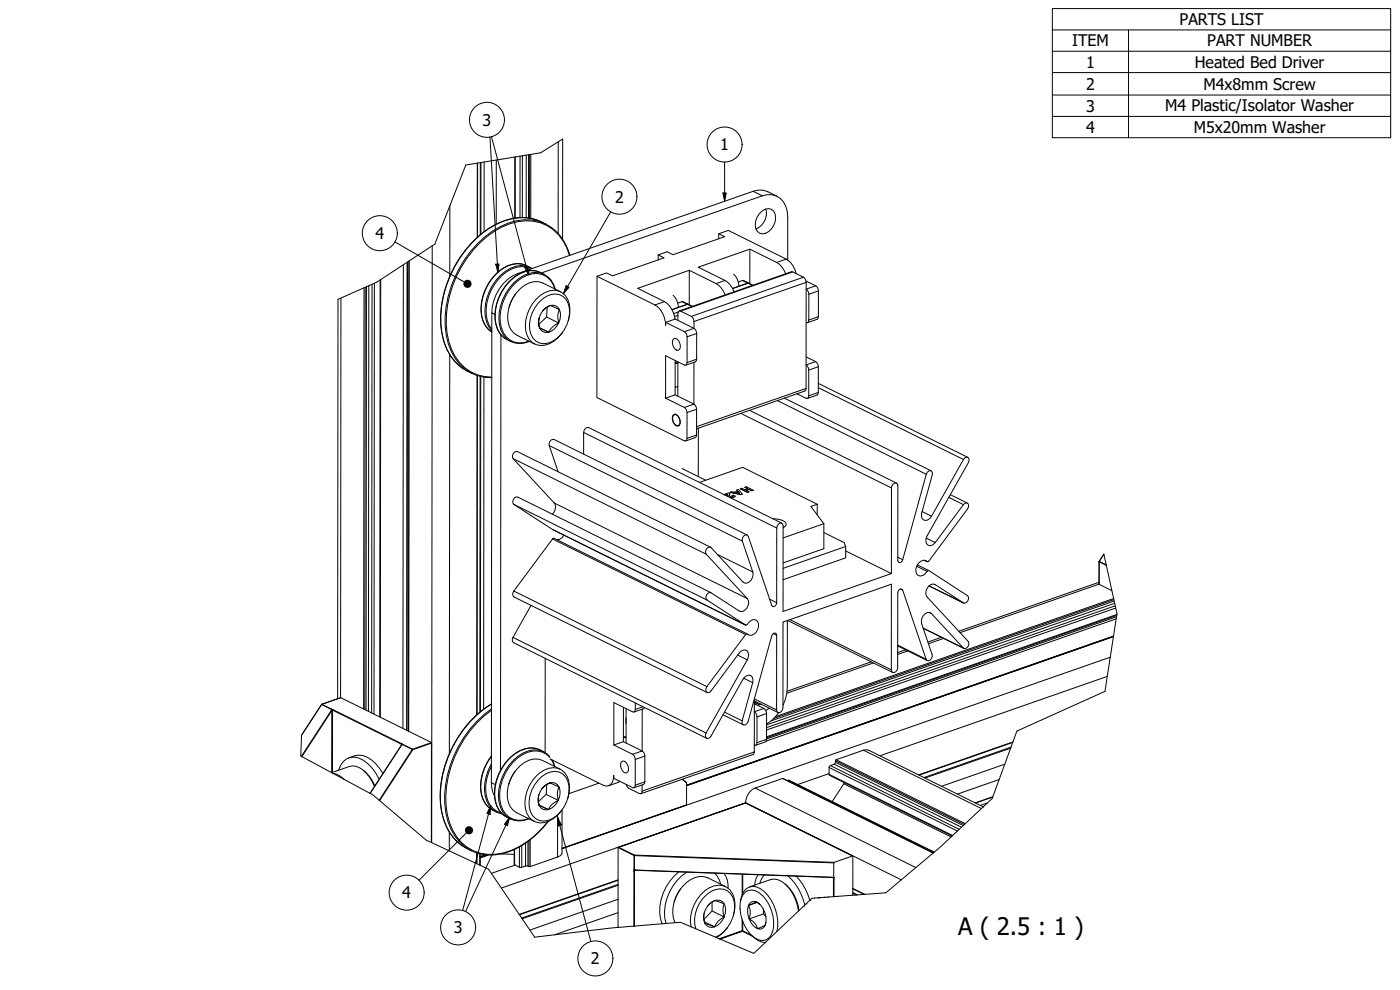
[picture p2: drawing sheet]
<svg xmlns="http://www.w3.org/2000/svg" width="420mm" height="297mm" viewBox="0 0 420 297" stroke-linecap="round" stroke-linejoin="round" font-family="sans-serif">
<defs><g id="words">
<text font-size="7.2" x="287.5" y="280.4">A ( 2.5 : 1 )</text>
<g font-size="4.8">
<text x="354" y="7.5">PARTS LIST</text>
<text x="321.7" y="13.9">ITEM</text>
<text x="362.3" y="13.9">PART NUMBER</text>
<text x="325.9" y="20.3">1</text>
<text x="358.6" y="20.4">Heated Bed Driver</text>
<text x="325.9" y="26.9">2</text>
<text x="361.2" y="26.9">M4x8mm Screw</text>
<text x="325.9" y="33.5">3</text>
<text x="349.7" y="33.2">M4 Plastic/Isolator Washer</text>
<text x="144.8" y="37.7">3</text>
<text x="325.9" y="39.9">4</text>
<text x="358.3" y="39.9">M5x20mm Washer</text>
<text x="216.1" y="45.1">1</text>
<text x="184.6" y="60.8">2</text>
<text x="112.7" y="71.7">4</text>
<text x="120.7" y="269.6">4</text>
<text x="136.2" y="280">3</text>
<text x="177.4" y="289.4">2</text>
</g>
</g></defs>
<!-- layer: Break Line (ISO) -->
<path d="M168.9 41.7l-6.6 4.1-22.5 3.7-9.3 23.7-17.4 11.4-11.7 5.2M333.7 177.2l1.5 7-3.6 23.2-26.4 12-7.4 20.2-15.5 14.5-16.4 13.8-10 .7M99.5 231.8l11.6 6.2M129.5 252.8l17.1 8 13.9 20.4 25-2.9M198.7 277.2l5.5-.5 10.8 4.6M243 270.1l-13.3 12.7" fill="none" stroke="#000" stroke-width=".3"/>
<!-- layer: Visible (ISO) -->
<g fill="none" stroke="#000" stroke-width=".3">
<path d="M143.3 48.9v22.2M144.3 48.8v21.5M154.5 47.1v18.3M168.9 41.7l-.1 30M233.2 58.9a7.7 7.7 0 0 0-7.2-1.5l-70.7 24.7a13 13 0 0 0-7.7 11.8l-.1 140.9 .4 2.9 .5 1.2M122.2 78.7l-.2 140.4M122.7 78.3l-.1 141.1M171 76.6a15.2 15.2 0 0 0-22.9-8.9 33.1 33.1 0 0 0-15.6 31.6 15.2 15.2 0 0 0 15.1 14M197.5 76.5l1.8 .9-15.5 5.4-1.8-.9-2.8 1M215.7 71.6v-1.5l2.9-1 17.4 8.6a6.4 6.4 0 0 1 3 4.4M215.7 70.1l1.8 .9-15.5 5.4-1.8-.9-2.7 1v1.5M225 74.8v10.3"/>
<path d="M227.9 64.1a2.8 2.8 0 0 1 4.3-.7 4.7 4.7 0 0 1-3.4 6.8 2.4 2.4 0 0 1-2.1-2.8l.5-2.3zM229.8 62.7a5.1 5.1 0 0 1-2.9 6M236.4 78v-12.8a5.9 5.9 0 0 0-6.1-6.8l-1.5 .4-66.3 23.1M101.4 89.8l-.1 119.9M114.3 83.9l-.2 131.3M154.7 88.2l-.8 1.3-1.1 2.6M159.7 80.6a7.8 7.8 0 0 0-10.5 1.2 14.2 14.2 0 0 0-4.1 14.8l1.3 2 1.2 1M161.5 91a5.7 5.7 0 0 1 7.5-2 7.1 7.1 0 0 1 1.2 8.4 8.5 8.5 0 0 1-7 5.7 4.8 4.8 0 0 1-4.3-5.8 11 11 0 0 1 2.6-6.3zM161.9 98.3l2.8 1.4M161.9 98.4l2.8 1.3a2.25 2.25 0 0 1-2.8-1.3zM162.8 93.5l.9-1 1.5-.8 2.7 1.2a5.4 5.4 0 0 0-.2 4 5.4 5.4 0 0 0-3 2.8 5.4 5.4 0 0 0 3.2-6.8 2.61 2.61 0 0 0-4.4-.3 5.4 5.4 0 0 0-1.6 5.8l-.2-1.7 .1-1.4M164 95.1l3.7 1.8"/>
<path d="M164.2 92.2l-.2 2.9-2.3 2.2M166.7 86.8a7.5 7.5 0 0 0-12.7-3.4 14.4 14.4 0 0 0-4.9 14.8 7.4 7.4 0 0 0 9.8 4.2M168.2 87.5l-5.3-2.6a6.8 6.8 0 0 0-7.8 2.9 10.5 10.5 0 0 0-1.8 11l.8 1.1 1.1 .7 5.3 2.6M170.5 96.3a8.4 8.4 0 0 0-.9-7.7 5.3 5.3 0 0 0-7.4 0 11.2 11.2 0 0 0-4 12.1 4.7 4.7 0 0 0 6.7 2.4 10.2 10.2 0 0 0 3.9-3.3M199.8 96.7l2.8-1 5.7 2.8M202 88.6a5.1 5.1 0 0 1 1.6 3.6l2.7-.9M203.4 90.9l1.6-.4 1.6 .8h-.3M203.4 96.1l.2-2.5 .3-.3h.4l3.6 2 .4 1.2v2M203.4 94.7l-1 .2M203.5 93.6l-1.3 .5M203.8 93.3l33.7-11.8 3.6 1.7 .7 .9v33l-.3 .2-32.4 11.4M206.3 91.3l1.5 .6"/>
<path d="M206.3 91.3l-4.6 1.6M206.9 81.1l-15.5 5.4 8 4a6.8 6.8 0 0 1 3.2 5.2M208.3 98.5l.7 .9 .1 .7-.1 8.2-3.2 1.3M217.6 88.5a6.2 6.2 0 0 0-2.7-3.4l-8-4v10.3M220.2 82.2a5.1 5.1 0 0 1 1.6 3.7l2.6-.9M221.6 84.6l1.6-.4 1.6 .8h-.4M224.4 85l1.6 .6M224.4 85l-4.6 1.6M235.8 82.1a6.2 6.2 0 0 0-2.7-3.4l-8.1-3.9-15.5 5.4 8.1 3.9a6.2 6.2 0 0 1 2.7 3.5M241.9 84.3l2.9 1.5 .4 .3 .4 1.2-.1 8.2-3.2 1.3M241.9 86.8l.4 .3 .4 1.2v7.7l-.1 .5-.3 .3h-.4M143.3 112.7l-.1 101.7"/>
<path d="M144.3 113l-.1 100.5M150.3 100.4l-.1 130.7M202 101.8l.5-.3a2.35 2.35 0 0 1 1.4 3.4l-.4 .2a2.35 2.35 0 0 1-1.5-3.3zM202.6 118.5l5.7 2.7M202.6 108.2v10.3l-2.9 1 .1-12.8 6 2.9 .4-.8v-7.7l-.4-1.2-.4-.4-5.6-2.8v.9a7.3 7.3 0 0 0-3.2-6.1l-17.4-8.6-.1 36.4 26.7 13 .4-.8-.1-8.3-.7-.9-5.7-2.8M202.6 109l.8 .1M203.4 115.9l-.8 .3M203.4 108.5v10.4M208.3 108.7v12.5M235.4 119.5l44 21.8M241.9 107.1l2.9 1.4 .7 .9 .1 .6-.1 8.3-3.2 1.2M241.9 109.5l.4 .3 .4 1.2-.1 8.3-.3 .2h-.4l-2.7-1.4"/>
<path d="M245.6 115l44.8 22.2M175.2 136.2v-6.4a1.34 1.34 0 0 1 1.5-1.5l57.9 28.7M202 124.5l.4-.2a2.35 2.35 0 0 1 1.5 3.3l-.4 .3a2.35 2.35 0 0 1-1.5-3.4zM202.1 124.6l.4-.2a2.19 2.19 0 0 1 1.3 3.1l-.3 .2a2.19 2.19 0 0 1-1.4-3.1zM202.8 124.3l-.4 .1M203.9 127.6l-.4 .1M208.3 121.2l.7 1 .1 .6-.2 8.2-3.1 1.3M209.6 128.5v14.5M224.9 123.1l44.2 21.9M165.8 154.3a2.67 2.67 0 0 0 .5-3.4l-12.3-13.3a1.39 1.39 0 0 1 0-1.4 1.39 1.39 0 0 1 1.3-.7l57.9 28.7M167.5 141.5l-2.7-7.8a1.42 1.42 0 0 1 1.5-1.8l57.9 28.6M204.7 140.6l7.1 3.5"/>
<path d="M209.9 144.8l13-4.6 22.4 11.1M217.3 148.4l1.5-.6 .2 .1-.1 .9 .2 .2h.7l.1-.1-.2-.2M218.3 148.6h.1M218.4 148.3l-.8 .3 .8-.3 .1 .7-.2-.4M219 147.9l-.1 .7M219.2 147.7l3.1 .7 .4-.1M219.2 147.7l.5-.2 .6 .2 1.1-.4-.2-.3 .4-.1 1.1 1.4-.4 .1zM219.2 147.7h.1M219.7 148.7l.5-.1 .3 .3a1.22 1.22 0 0 1-1.4 .4 1.2 1.2 0 0 0 1.4-.4M219.7 148.7h.1M219.7 148.7l.2 .2M220.1 149.2h.1"/>
<path d="M220.5 148.9h.1M220.8 147.8l.8-.2 .4 .4zM220.9 147.8l.7-.2 .4 .4M221.2 147l.2 .3M221.2 147h.1M222.2 146.7l.4-.2 1 .5 .8-.3-.9-.5 .5-.2 2.1 1.1-.5 .1-.8-.4-.9 .3M222.2 146.7l2.1 1 .5-.1M222.3 148.4h.1M222.7 148.3h.1M223.5 146.2l.9 .5M223.9 147.1l.9 .4M226.1 147.1l-.5 .1-.8-.4-.9 .3"/>
<path d="M231.9 155.6a4.9 4.9 0 0 1 4 1.4v.5l-.9 .9M245.3 151.3l-1.9 .7 3.9 5.1-12.3 4.3M245.3 151.3v3.2M247.2 159.8l6.1 3 .5 1.2-18.8 6.5M247.3 157.1l-.1 7.5-12.2 4.3M285.2 148.4l5.1 2.5M169.3 160.6l-.6 .7-.8 .5-.7 .2M213.3 177.8l-57.9-28.7a1.35 1.35 0 0 0-1.3 .8 1.35 1.35 0 0 0 .1 1.4l11.6 7.6 58 28.7M253.8 165.3l13.7 6.8-32.5 11.4v-25.7l-.1-.6-.4-.3a1.39 1.39 0 0 0-1.4 1.5v22.4a1.05 1.05 0 0 1-1.2 1.2l-7.6-21.4a1.31 1.31 0 0 0-1.3 .4 1.31 1.31 0 0 0-.2 1.4l3.1 9.2a2.61 2.61 0 0 1-2.4 3.4l-.5-.4-9.6-10.3-.4-.2a1.45 1.45 0 0 0-1 2.2l12.3 13.3a2.61 2.61 0 0 1-1.9 3.9l-9-5.6a1.33 1.33 0 0 0-1.4 .6 1.33 1.33 0 0 0 .2 1.5l11.6 7.5M253.8 164v3.4l-18.8 6.5M267.5 172.1v-25.7a1.18 1.18 0 0 1 .6-1.2 1.18 1.18 0 0 1 1.2 0l.1 22.9 .5 .7 .4-.1 .6-.8 7.1-25.6 .7-1 .5-.1 .4 .2 .2 .5v.6l-3.2 11.4a1.47 1.47 0 0 0 .2 1.7 1.47 1.47 0 0 0 1.6 .4l1.2-1.1 9.6-17 .4-.5 .4-.2 .5 .1 .3 .3-.2 1.2-12.3 22a1.97 1.97 0 0 0 .6 2.9h.6l1.2-.9 8.4-11.4 1-.5 .4 .2 .2 1-.3 .6-11.9 15.9a2.09 2.09 0 0 0-3.4 1.2 1.94 1.94 0 0 0 1.2 3 3.4 3.4 0 0 0 2.2-1.6l11.8 7.5a1.33 1.33 0 0 1 .2 1.5 1.33 1.33 0 0 1-1.4 .7l-8.4-5.5a2.39 2.39 0 0 0-2.8 3.2l12.7 13.8a1.29 1.29 0 0 1 0 1.6 1.29 1.29 0 0 1-1.5 .4l-9.6-10.3a1.61 1.61 0 0 0-2.4 .6l-.4 .8-.1 1.6 3.1 9.3a1.39 1.39 0 0 1-1.5 1.8l-7.5-21.4a1.05 1.05 0 0 0-1.3 1.1v22.4a1.18 1.18 0 0 1-.5 1.2 1.18 1.18 0 0 1-1.3 0l-.1-26.2-32.5 11.3v25.7a1.18 1.18 0 0 1-.5 1.2 1.18 1.18 0 0 1-1.3 0l-.1-22.9-.4-.7-.5 .1-.6 .8-7.1 25.6-.2 .6-1 .5-.4-.2-.2-1 3.2-11.5a1.47 1.47 0 0 0-.1-1.6 1.47 1.47 0 0 0-1.7-.5l-1.1 1.2-9.6 17-.4 .4-.5 .3-.5-.1-.3-.4 .2-1.2 12.4-21.9a1.97 1.97 0 0 0-.7-3l-.6 .1-1.2 .8-8.4 11.4-.5 .4-.5 .2-.4-.2-.1-1.1 .3-.6 11.8-15.8a2.09 2.09 0 0 0 3.4-1.3 1.94 1.94 0 0 0-1.1-3 3.4 3.4 0 0 0-2.2 1.7l-.3-.1M275.3 169.5l3.4 1.7"/>
<path d="M277.4 168.1l.9 .4M278.8 175.8l10.4 5.1M329.8 174.7l-42.1 14.7M331.3 166.3l2.4 10.9-3.9-1.9v-6.8zM159.4 181.6l-5.4 9.6-.2 1.3 .3 .3 58 28.7M163.6 197.5v28.3M224.2 190.2l-57.9-28.7-.5 .2-11.6 15.6a1.22 1.22 0 0 0 .1 1.8l57.9 28.7M236.3 186.2v19.9l-.6 3.7-.7 1.9M236.4 186.2l31.5 15.6M261.5 198.6l-25.3 8.8M269.4 193.8l8.9 4.4M271.8 195l-2.4 .8"/>
<path d="M277.1 188.5l12.2 6.1M282.5 191.2l-4 1.4M334.2 191l-128.2 44.7M334.2 190.8l-128.2 44.8M335.1 184.6l-105.1 36.7M99.5 212.8l.1 .1M99.6 213.1l-.1 .1M99.7 213v.3M102.2 209.3l-5.7 2.1-6 9.2-.2 6.2 9.2 5 5.4-1.8a5.8 5.8 0 0 1 6 3.2l1.5 2.8M102.2 209.3h.1M102.3 209.3l27.2 13.5M147.5 211.2a33 33 0 0 0-14.9 32.5 15.3 15.3 0 0 0 23.6 10.2 29.1 29.1 0 0 0 8.4-7.4"/>
<path d="M187.9 215.4v1.6M187.9 212.6v10.3M190.7 210.9v1.9l-.4 .8-6.1-2.8v12.7l2.9-1v-10.3M192.7 212.8v12.5M193.5 212.3l-.4 .3-2.8 1M217 214.5l6.1 3M226.3 210.2l7.2 3.6M226.4 213.6l.4 .3 .4 1.2v7.7l-.4 .8h-.4M226.4 211.1l2.9 1.5 .4 .3 .4 1.2-.2 8.2-3.1 1.3M226.4 210.3v15.3l-.4 .8-33.7 11.7M226.4 210.6l1.6 .8M226.5 210.7l.1 .5"/>
<path d="M226.6 210.7l-.1 .1M227.8 211.4l-.4 .2M228 211.1v.3l.4-.1M230.8 212.5l-1 .7M233.7 213.8l-2.3 2.5-1.3 .9M99.9 232l1.1 .3 1.2 .6 1.1 1M101.6 231.1a4.6 4.6 0 0 1 7.5-3 13.6 13.6 0 0 1 4.7 5.7M104.7 227.4a6.2 6.2 0 0 1 8 1.7l2.2 3M109.3 231.3a10.9 10.9 0 0 1 3.2 4.5M120.5 223.6h-.1M120.6 223.4l-.2 .2M120.6 223.4h.1"/>
<path d="M120.7 223.3l.2 .1M129.5 222.8v.2M129.5 222.9v29.9l-1.6-.8-16-13.5-.8-.5 9.3-14.4M147.5 226.8a13.4 13.4 0 0 0-2.3 13.6 7.6 7.6 0 0 0 5.5 3.8M154.6 231.4l-1.4 2.5-.5 1.4M161.4 234.2a5.7 5.7 0 0 1 7.5-2 7.1 7.1 0 0 1 1.1 8.4 8.5 8.5 0 0 1-7 5.8 4.8 4.8 0 0 1-4.2-5.9 10.9 10.9 0 0 1 2.6-6.3zM162.6 236.7l1-1 1.4-.8 2.8 1.2a5.4 5.4 0 0 0-.3 4 5.5 5.5 0 0 0-2.9 2.8 5.4 5.4 0 0 0 3.2-6.8 2.62 2.62 0 0 0-4.5-.2 5.4 5.4 0 0 0-1.5 5.8l-.3-1.8 .2-1.4M163.9 238.3l3.6 1.8M164.1 235.4l-.2 2.9-2.3 2.2M164.9 226.9a7.6 7.6 0 0 0-11-.3 14.5 14.5 0 0 0-4.9 14.9 7.4 7.4 0 0 0 9.8 4.2M165.7 228l.8 2M168.1 230.8l-5.3-2.6a6.8 6.8 0 0 0-7.9 2.8 10.6 10.6 0 0 0-1.8 11.1l.9 1 1 .7 5.3 2.7"/>
<path d="M170.4 239.5a8.4 8.4 0 0 0-.9-7.6 5.3 5.3 0 0 0-7.5 0 11.2 11.2 0 0 0-3.9 12.1 4.7 4.7 0 0 0 6.7 2.4 10.3 10.3 0 0 0 3.9-3.4v13l-.6 .8-9 3.2-1-.2-1.9 .5-1.9-1v-4.4M179.8 235l-9.1 3.1M184.2 223.5l5.6 2.8 .7 .9v8.9l-.3 .3-.4-.1-5.6-2.8v-.9a2.71 2.71 0 0 1-2.4 3.2l-16.8-8.1M186 234.4l-3.4 1.4M186.5 228.6l.4-.3a2.34 2.34 0 0 1 1.5 3.4l-.4 .2a2.35 2.35 0 0 1-1.5-3.3zM187.1 222.5l5.6 2.8M187.1 221.3h.8M187.9 235.4l.8 1.1 3.6 1.7 .4-.8v-1.9M192.7 225.3l.4 .4 .4 1.2-.1 8.2-3.1 1.3M204.8 233.8l1.3 1.1-.1 6.7-37.3 13M236.3 234.2l.5-.1 43.6 21.6M253.4 234.8l-3.7 5.7"/>
<path d="M298 239.1l-5.3 1.8M303.3 224.5l-25.7 8.9M303.9 222.8l-28.1 9.8M143.1 255.9v3.3M144.1 256.2v3.4M145.6 256.5l-1.5 .5M146.1 256.5l-2 .7M146.4 256.5l-2.3 .8M150.4 256.2l3.9 .1M161.8 241.5l2.8 1.4M161.8 241.7l2.8 1.2a2.25 2.25 0 0 1-2.8-1.2zM185.7 254.2l-.2 .1v24l13.2-1.1a14.2 14.2 0 0 1 5-15.6"/>
<path d="M223.7 240.9l-38.1 13.3M223.8 240.9h-.1M223.8 240.9l32.1 15.9M223.8 240.9a4.9 4.9 0 0 1 2.8-4.5l8.4-2.8 45.1 22.3M295.1 242.1l-34.3-17-.8-.2-.9 .2-8.2 2.9-.3 1.1-1.7 .8-.1 2.4 .2 .3 36.7 18.2M185.5 265.6l-28.8 10.1M185.5 264.1l-29.6 10.4M190.3 260.8l.1 .2M190.5 261.1h.2M190.6 261.1h.1M190.7 261.1l59.3 2.2M204.3 266.7l-.9 1.3-1.1 2.6"/>
<path d="M206.1 261.7a14.7 14.7 0 0 0-6.2 15.4M208.8 278.7a10 10 0 0 1 5.9-11.8 4.3 4.3 0 0 1 5.6 3.6 10.3 10.3 0 0 1-5.5 10.7M211.4 276.6l3.1 1.5M212.3 271.9l.9-.9 1.3-.8 2.8 1a5.4 5.4 0 0 0 0 3.9 5.5 5.5 0 0 0-2.8 3l-2.9-1a5.8 5.8 0 0 1-.2-3.3M212.8 271.3a2.67 2.67 0 0 1 2.7-1.2 2.67 2.67 0 0 1 2.2 1.9 5.3 5.3 0 0 1-4.1 6.3 2.87 2.87 0 0 1-2.3-4.1l.3-1zM213.7 273.3l3.6 1.8M213.7 270.7v2.6l-2.4 2.5M214.5 262l.8 .9 1 2.4M217.3 262.1a6.5 6.5 0 0 1 1.2 4.4M217.8 266l-5.3-2.6a6.7 6.7 0 0 0-7.7 2.6 10.9 10.9 0 0 0-2.2 10.8M218.3 278.3a10.4 10.4 0 0 1-3.3 3l11.2 4.8 3.5-3.3a6 6 0 0 1-3.9-1.9M220.1 274.7a8.3 8.3 0 0 0-1-7.6 5.3 5.3 0 0 0-7.5 .1 11.7 11.7 0 0 0-4.2 10.9"/>
<path d="M222.2 270.6a4.4 4.4 0 0 1 3.7-4.6 8.1 8.1 0 0 1 6.2 5.4 13.1 13.1 0 0 1 1.1 8.1M223.7 267.7a3.3 3.3 0 0 1 4.2 .2 11.8 11.8 0 0 1 4 11.6 3.3 3.3 0 0 1-5.5 1.8 11.8 11.8 0 0 1-4-11.6l.5-1.2zM224.9 266.1l6.3-2.2a4.7 4.7 0 0 1 4.6 1.5 13.5 13.5 0 0 1 3.8 7.9M227.2 270.8l-2.6 .9M227.5 262.5l-.5 .8-.5 2.3M228 271.3l-1.1-.7-2.3 1.1a1.79 1.79 0 0 1 3.1-.7 6 6 0 0 1 1.6 7.2 2.07 2.07 0 0 1-3.4-.6 6.4 6.4 0 0 1-1.3-5.9 4.8 4.8 0 0 1 .2 4 4.5 4.5 0 0 1 2.6 3l.9-.5a1.76 1.76 0 0 0 1.6-1.5M229.1 272.7v1.5l.8 .8M229.1 274.2l-4.3 1.5M229.3 262.5l-.7 1.2-.6 1.4M235.6 265.2a11.9 11.9 0 0 1 4.2 8M236.4 262.8a16.7 16.7 0 0 1 5.1 8.7M238.9 262.9a17 17 0 0 1 4.1 7.2l.7-.6 12.2-.9v-11.8l-5.6 2v4.6"/>
<path d="M241.1 271.9h.1M241.9 271.2h.1M243 270.1h.1M244.4 269.5h.1M245.5 269.4h.1M245.7 269.4h.1M246.1 269.3h.1M247.4 269.2h.1M248.5 269.2h.1M250 263.3h.1M251.1 269h.1M255.9 268l1 .5"/>
<path d="M255.9 266.7l3.4 1.7"/>
</g>
<!-- layer: Visible Narrow (ISO) -->
<g fill="none" stroke="#000" stroke-width=".3">
<path d="M143.2 49v22.2M144.2 48.8l-.1 21.6M145.3 48.6v20.9M148.9 48v19.3M154.6 47.1v18.3M156.1 46.9v18.4M156.8 46.7v18.6M157.9 46.6v18.7M158.6 46.4v19M159 46.4l-.1 19M159.3 46.3v19.2M167.5 42.5v27.5"/>
<path d="M226 57.4l2.8 1.4M121 79.4l-.1 139.2M122.3 78.6l-.1 140.6M122.8 78.3l-.1 141.1M129.7 73.8l-.1 179M135 61.7v21.2M158 79.7a8 8 0 0 0-8.9 2.3 14.5 14.5 0 0 0-4.2 14.1l.7 1.4 .9 1.2 1.1 .9M162.5 66.6a15.1 15.1 0 0 0-13.7 .8 33 33 0 0 0-16.2 32.6 15.1 15.1 0 0 0 7.7 11.4M163.8 67.2a15.1 15.1 0 0 0-13.7 .8 33 33 0 0 0-16.2 32.7 15 15 0 0 0 7.7 11.3M170.9 76.6a13.2 13.2 0 0 0-17.7-9.5 29.9 29.9 0 0 0-17.3 18.5 25.3 25.3 0 0 0 .7 21.3 12.5 12.5 0 0 0 11 6.3M236 77.7l-2.9 1M102.3 89.4l-.1 119.9"/>
<path d="M109.2 86.4l-.1 126.3M109.6 86.2l-.1 126.7M110 86l-.1 127.1M110.7 85.7l-.1 127.7M111.7 85.3l-.2 128.6M112.4 85l-.2 129.3M114.1 84l-.1 131.1M147.6 93.9l.9 .4M155.3 82.1l.3 .2M159.1 80.2a8 8 0 0 0-8.8 2.4 14.5 14.5 0 0 0-4.3 14l.7 1.5 .9 1.2M159.4 80.7a7.6 7.6 0 0 0-8.6 1.8 14.4 14.4 0 0 0-4.6 13.6l.6 1.5 .8 1.2M162.2 81.8a8.1 8.1 0 0 0-9.1 2.4 14.3 14.3 0 0 0-3.8 14.4l.7 1.4 1 1.1 1.2 .8"/>
<path d="M163.3 82.3a8.1 8.1 0 0 0-9 2.5 14.3 14.3 0 0 0-3.9 14.3l.7 1.4 1 1.2 1.2 .8M166.5 86.7a6.1 6.1 0 0 0-9.8-3.4 14.4 14.4 0 0 0-6.2 15 5.9 5.9 0 0 0 8.3 4.1M199.4 90.5l-2.8 1M203.6 92.2l-1.9 .7M204.7 90.5l2.9 1.5M208.3 98.5l-2.9 1M217.6 84.1l-2.7 1M221.8 85.9l-2 .7M222.8 84.2l3 1.4M237.9 81.6l-33.6 11.7M241.1 83.2l-33.6 11.7M241.9 84.7l-33.6 11.8"/>
<path d="M244.8 85.8l-2.9 1M245.6 95l-2.9 1M245.6 87.3l-2.9 1M135 106.4l-.1 119.7M143.2 112.7l-.1 101.7M144.1 112.9l-.1 100.7M145.2 113.2l-.1 99.6M202.6 108.7l.8 .2M209.1 107.8l-2.9 1M209.1 100.1l-2.9 1M241.9 116.5l-32.8 11.5M244.8 108.5l-2.9 1"/>
<path d="M245.6 116.3l43.6 21.6M245.6 117.8l-2.9 1M245.6 110l-2.9 1M154 137.6l58 28.7M164.8 133.7l58 28.7M175.2 129.8l57.9 28.6M208.3 121.2l-2.9 1.1M209.1 130.5l-2.9 1M209.1 122.8l-2.9 1M222.3 124l45.2 22.4M233.3 120.2l44.7 22.1M154.2 151.3l58 28.7"/>
<path d="M165.8 158.9l58 28.6M166.3 150.9l58 28.7M218.9 148.5h.1M276.7 153.5l2.9 1.4M284.7 149.2l4.4 2.2M154.2 177.3l58 28.7M165.8 161.7l58 28.7M215.3 166.4l10.6 5.2M231 179.8l2.1 1M269.4 167.2l1.5 .7M270.2 176.7l.7 .4M275.1 169.9l3.1 1.5"/>
<path d="M277.4 168.1l.8 .4M278 161.4l2.7 1.4M278.8 175.8l10.3 5.1M280.4 175.3l.3 .1M329.8 175.3l-41.7 14.5M329.9 168.4l-.1 .1M331.3 166.3l-1.4 2.2 2.1 1M332 169.6l-2.1-1.1v6.8M334.2 179.6l-101.4 35.4M334.3 179.9l-102 35.6M154 191.2l57.9 28.7M221.4 196.6l2.9 1.4"/>
<path d="M232.1 190.1l1 .5M237.1 185.9l30.4 15.1M262.1 198.9l-26 9.1M269.4 193.6l8.5 4.2M272.4 195.3l-3 1.1M277 188.5l12.1 5.9M278.8 183.7l.7 .4M283.2 191.5l-4.6 1.6M333.2 197.2l-164.5 57.4M334.2 191l-128.2 44.7M334.2 190.9l-128.2 44.8M334.4 180.3l-103 36"/>
<path d="M334.5 181l-104.4 36.5M334.7 181.8l-104.6 36.5M334.8 182.4l-104.7 36.6M335 185.7l-105.1 36.7M335.1 185l-105.1 36.7M335.2 184.4l-105.2 36.7M96.5 211.4l-6 9.2M96.5 211.4l2.9 1.4M96.6 211.3h.1M96.6 211.3l-.1 .1M96.6 211.3l2.9 1.5M99.4 213.2l-9 13.7"/>
<path d="M99.5 212.8v.2M99.5 212.8l.2 .1M99.5 212.8h.1M99.6 213.3h-.1M99.6 213.1l-9 13.9M99.6 212.9l.1 .1M99.7 213h.2M99.7 213l-.1 .3M99.7 213l.1 .1M99.7 212.9l.3 .1M99.7 212.9v.1M99.8 213.3l.1-.2 20.6 10.4"/>
<path d="M99.9 213v.1M100 213h-.1M100 213l20.5 10.1M102.3 209.3l-5.7 2M147.5 213.1a32.9 32.9 0 0 0-13.3 31.2 14.2 14.2 0 0 0 10 11.7 17.3 17.3 0 0 0 13.9-3.4l4.4-3.8 1.9-2.3M147.5 211.3a33.1 33.1 0 0 0-14.9 32.4 14.9 14.9 0 0 0 7.6 10.9M147.5 212.7a33.3 33.3 0 0 0-13.7 31.2 15.1 15.1 0 0 0 7.7 11.4M193 212l-2.3 .8M217.4 213.7l5.3 2.6M223.2 203.5l2.7 1.3M226.4 209.7l6.7 3.3M227.3 211.1l-.6 .2"/>
<path d="M229.3 212.6l-2.9 1M230.1 214.1l-2.9 1M332.3 202.9l-68.2 23.9M99.8 231.8l-.1-18.5-.1 18.5M120.4 223.6l-9.3 14.5M120.4 223.2l.2 .2M120.4 223.2v.1M120.5 223.6l.3-.2 2.9 1.4-9.9 15.3M120.5 223.1l.2 .1M120.5 223.1l-.1 .1M120.6 223.4h-.1M120.6 223.4h.1"/>
<path d="M120.7 223.2l.2 .1M120.7 223.2l-.1 .2M120.7 223.3l-.1 .1M120.9 223.4h-.1M120.9 223.3v.1M129.5 222.8l-5.7 2-2.9-1.5M147.5 234.8l1.2 .6M147.5 229.9a12.1 12.1 0 0 0-.4 11.7l.9 1.1 1.1 .7 1.3 .5M147.5 229.2a12.6 12.6 0 0 0-.7 12.5l1 1.1 1.2 .8M147.5 226.9a14.1 14.1 0 0 0-2.6 12.9l.8 1.4 1 1.1 1.2 .8M162.1 225a8.1 8.1 0 0 0-9.1 2.5 14.3 14.3 0 0 0-3.9 14.3l.8 1.4 1 1.1 1.2 .9M163.2 225.6a8.1 8.1 0 0 0-9.1 2.4 14.3 14.3 0 0 0-3.8 14.4l.7 1.4 1 1.1 1.2 .8"/>
<path d="M165 227.3a6.2 6.2 0 0 0-8.3-.8 14.4 14.4 0 0 0-6.4 15 5.9 5.9 0 0 0 8.3 4.1M165.5 227.9l.9 2M187.1 221l.8 .1M192.7 225.3l-2.9 1M193.5 234.6l-2.9 1M193.5 226.9l-2.8 1M204.7 233.8l1.4 1.1M226.4 225.6l-33.7 11.8M226.4 223.6h.1M226.6 236.4l48.3 23.9M230 221.8l-2.8 1M234.9 233.6l45.2 22.3"/>
<path d="M236.6 234.1l43.7 21.6M248.8 232.1l-9.4 3.3M248.8 230.3l38.5 19M248.8 232.3l37.1 18.4M249.2 229.7l38.7 19.1M250.3 229.3l38.2 18.9M250.7 228.3l38.7 19.1M250.7 228.7l38.4 19M250.9 228l38.8 19.1M253.2 235.2l32.2 15.9M259.1 225.1l35.4 17.5M297.9 239.1l-5.1 1.8"/>
<path d="M299.9 233.9l-12.6 4.4M301.5 229.3l-18.9 6.6M303.4 224.2l-26.1 9.1M304 222.6l-28.3 9.9M113.9 240.2l10-15.3-.2-.1 5.8-1.8v29.8M134.8 249.6v5.7M143 255.9v3.2M144 256.2v3.4M145.1 256.4v.2M146.3 256.5l-2.2 .8M146.5 256.5l-2.4 .9M154.4 254.9v4.6"/>
<path d="M154.6 259.6l-7.1 2.5M155.9 254.1v6.1M156.6 253.7v6.5M157.7 253v6.8M158.4 252.5v7.3M158.8 252.2v7.8M159.1 252v8M167.3 244.6v12.5M185.5 254.3l4.8 2.4v4.1M190.4 256.6l-.1 .1zM190.4 256.6l-4.7-2.4 38-13.3 32.2 15.9M190.4 256.6l59.9 2.1"/>
<path d="M206 241.5l-37.3 13M250.2 258.9l-59.8-2.2v4.1M295.1 242.1h.1M296.3 240.9l-2.1 .8M185.5 273.8l-19.1 6.7M185.5 269.8l-26.5 9.3M185.5 265.4l-28.9 10.1M185.5 264l-29.7 10.4M190.2 261.4h.1M190.2 261.4v16.5M190.3 261.1l-.1 .3M190.3 261.1h.1"/>
<path d="M190.3 260.8v.3M190.3 260.8h.1M190.3 260.8l.2 .3M190.4 261v.1M190.4 261.4h-.1M190.4 261.1l.1 .2M190.4 261.1l-.1 .3M190.5 261l.2 .1M190.6 261.1v.1M190.7 261.1l-.3 .3v16.5M190.7 261.1l59.5 2.1M190.7 261.1h.1"/>
<path d="M222.7 276v3.3h.2v-2.8M222.7 262.3v6.1M222.9 262.3v5.7M249.9 263.3l.2 .1v5.6M250 263.4h.3v5.6M250.2 263.3h-.2M255.9 267.8l1.5 .7M255.9 266.6l3.6 1.7M270.5 264l-46.7-23.1-73.3 25.6M215.9 281.7l6.8-2.4 .1 .1-6.7 2.4M225.5 280.5l-2.6-1.2-.1 .1 3.1 1.6"/>
</g>
<!-- layer: Symbol (ISO) -->
<g fill="none" stroke="#000" stroke-width=".3">
<path d="M315.8 9v-6.4h101.6v6.4M315.8 15.4h101.6M338.7 9v32.3M417.4 9h-101.6v6.4M417.4 9v32.3h-101.6v-25.9M315.8 21.8h101.6M315.8 28.5h101.6M315.8 34.9h101.6M147 41.1l2.4 40.6M147.5 41l11.1 41.4M217 57.9h1l-.5 2.5zM217.5 48.6v11.8"/>
<path d="M118.5 72.6l20.7 11.9M148.8 79.3l1-.1-.4 2.5zM183.3 63.6l-14.2 24.5M157.5 80.2l.9-.3 .2 2.5zM169.9 85.7l.9 .5-1.7 1.9zM139.9 250l-14.2 14.1M147.3 241.8l-.2 2.5-1-.2zM147.3 241.8l-8.5 31.4M152.9 245.3l-.6 2.4-.9-.4zM152.9 245.3l-13.2 28.2M167.3 245.3l1.2 2.2-1 .3zM167.3 245.3l10 37.2"/>
<circle cx="146.1" cy="36" r="5.3"/>
<circle cx="185.9" cy="59" r="5.3"/>
<circle cx="217.5" cy="43.4" r="5.3"/>
<circle cx="114" cy="70" r="5.3"/>
<circle cx="122" cy="267.8" r="5.3"/>
<circle cx="137.5" cy="278.3" r="5.3"/>
<circle cx="178.7" cy="287.6" r="5.3"/>
</g>
<g fill="#000">
<path d="M217 57.9h1l-.5 2.5z" fill-rule="evenodd"/>
<path d="M148.8 79.3l1-.1-.4 2.5z" fill-rule="evenodd"/>
<path d="M157.5 80.2l.9-.3 .2 2.5z" fill-rule="evenodd"/>
<path d="M169.9 85.7l.9 .5-1.7 1.9z" fill-rule="evenodd"/>
<path d="M147.3 241.8l-.2 2.5-1-.2z" fill-rule="evenodd"/>
<path d="M152.9 245.3l-.6 2.4-.9-.4z" fill-rule="evenodd"/>
<path d="M167.3 245.3l1.2 2.2-1 .3z" fill-rule="evenodd"/>
<circle cx="140.3" cy="85.2" r="1.25"/>
<circle cx="140.7" cy="249.1" r="1.25"/>
</g>
<use href="#words"/>
</svg>
